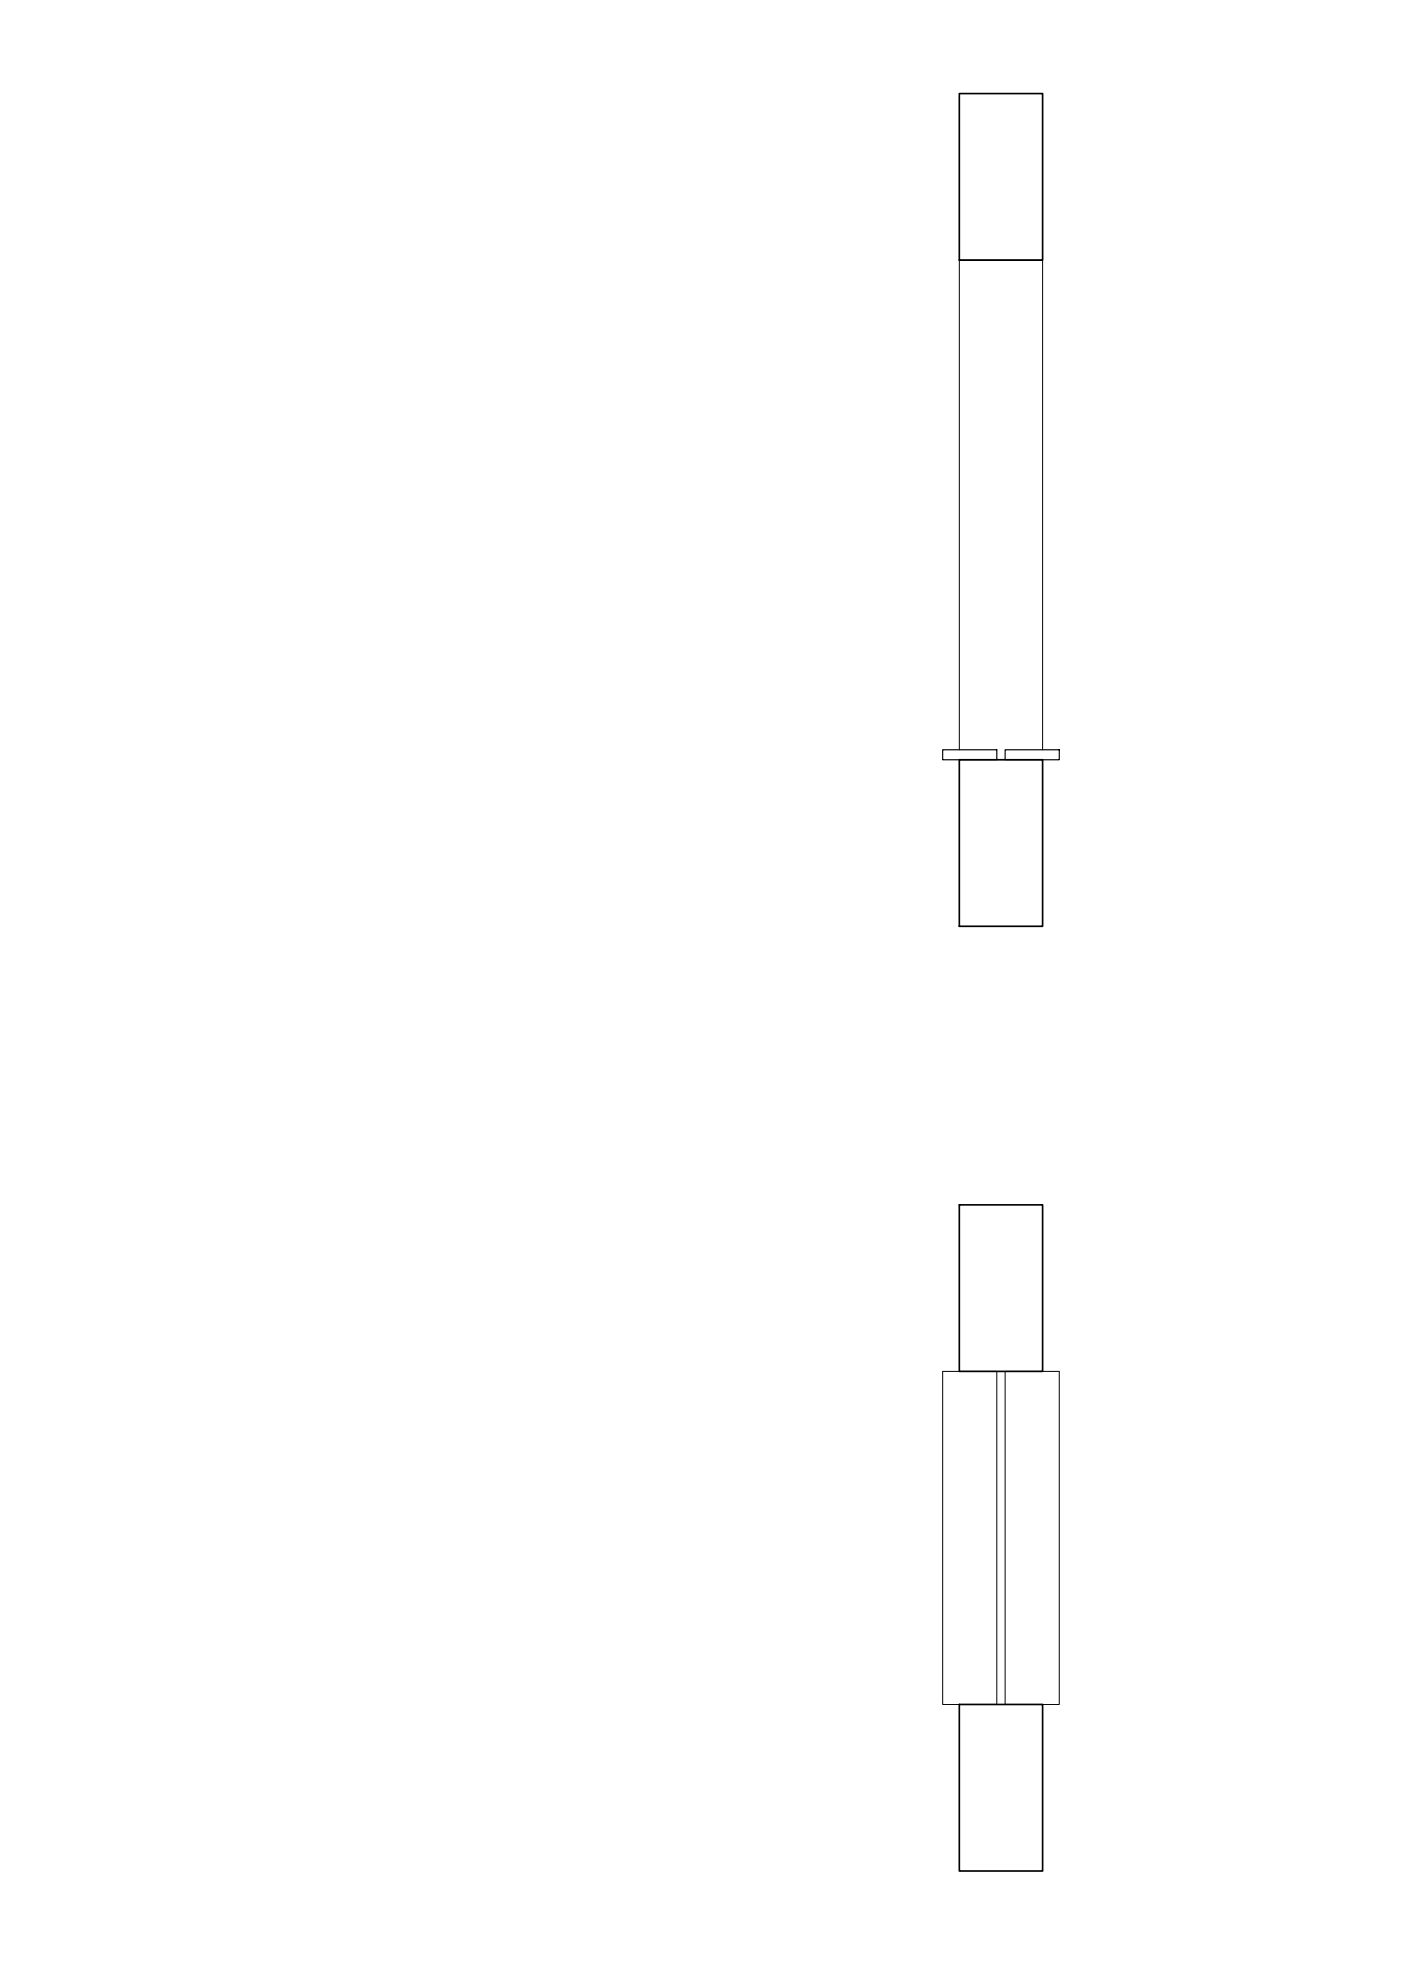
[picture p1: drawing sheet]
<svg xmlns="http://www.w3.org/2000/svg" width="420mm" height="594mm" viewBox="0 0 420 594" stroke-linecap="round" stroke-linejoin="round" font-family="sans-serif">
<!-- layer: 0 -->
<path d="M287.7 28.1h25v49.9h-25zM287.7 227.8h25v50h-25zM287.7 361.3h25v50h-25zM287.7 511.2h25v49.9h-25z" fill="none" stroke="#000" stroke-width=".5"/>
<!-- layer: infisso1 -->
<path d="M287.7 224.8v-146.8h25v146.8" fill="none" stroke="#000" stroke-width=".3"/>
<!-- layer: Sezione Lastre -->
<path d="M282.7 224.8h16.2v3h-16.2zM301.4 224.8h16.3v3h-16.3z" fill="none" stroke="#000" stroke-width=".35"/>
<!-- layer: LAstre base -->
<path d="M282.7 411.3h16.2v99.9h-16.2zM301.4 411.3h16.3v99.9h-16.3z" fill="none" stroke="#000" stroke-width=".3"/>
</svg>
